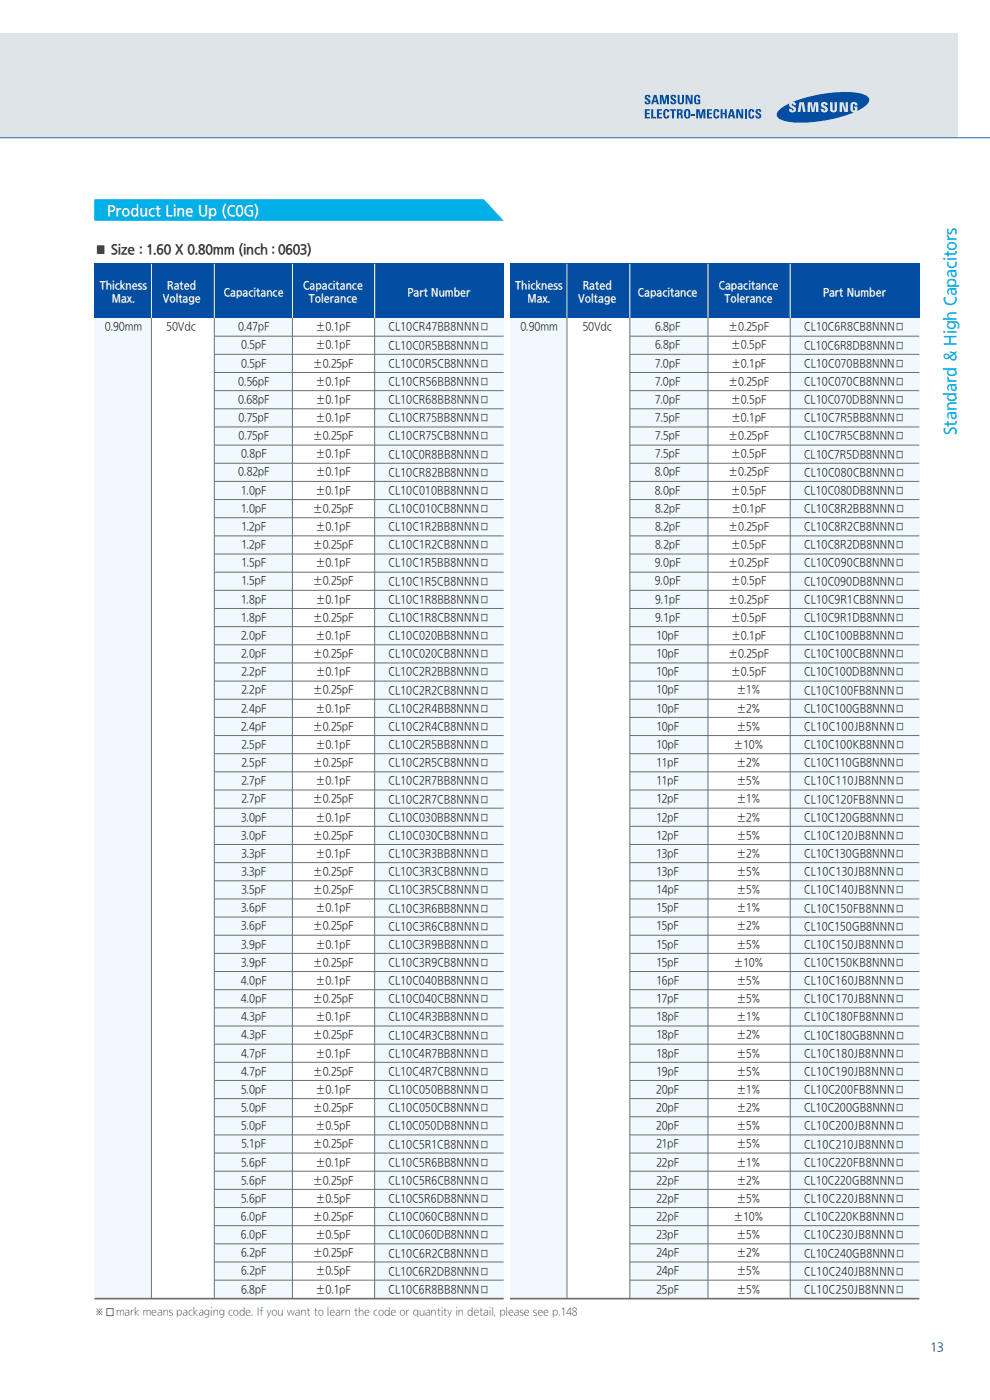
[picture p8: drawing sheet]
<svg xmlns="http://www.w3.org/2000/svg" width="210mm" height="297mm" viewBox="0 0 210 297" stroke-linecap="round" stroke-linejoin="round" font-family="sans-serif">
<defs><g id="words">
<text font-size="3.9" fill="#00a5e3" x="203.1" y="92.2" transform="rotate(-90 203.1 92.2)">Standard &amp; High Capacitors</text>
<text font-size="3.5" fill="#fff" x="22.7" y="46">Product Line Up (C0G)</text>
<text font-size="3.2" fill="#231f20" x="20.1" y="54.2">■ Size : 1.60 X 0.80mm (inch : 0603)</text>
<text font-size="2.8" fill="#231f20" x="22.1" y="279.5">□</text>
<text font-size="2.8" fill="#00377b" x="197.4" y="286.7">13</text>
<g font-size="2.6" fill="#fff">
<text x="21.1" y="61.5">Thickness</text>
<text x="23.7" y="64.3">Max.</text>
<text x="34.5" y="64.3">Voltage</text>
<text x="35.5" y="61.5">Rated</text>
<text x="47.5" y="63">Capacitance</text>
<text x="64.3" y="61.5">Capacitance</text>
<text x="65.5" y="64.3">Tolerance</text>
<text x="86.4" y="63">Part Number</text>
<text x="109.3" y="61.5">Thickness</text>
<text x="111.9" y="64.3">Max.</text>
<text x="122.7" y="64.3">Voltage</text>
<text x="123.6" y="61.5">Rated</text>
<text x="135.3" y="63">Capacitance</text>
<text x="152.5" y="61.5">Capacitance</text>
<text x="153.7" y="64.3">Tolerance</text>
<text x="174.6" y="63">Part Number</text>
</g>
<g font-size="2.6" fill="#231f20">
<text x="22.2" y="70.3">0.90mm</text>
<text x="35.3" y="70.3">50Vdc</text>
<text x="50.5" y="70.3">0.47pF</text>
<text x="66.9" y="70.3">±0.1pF</text>
<text x="82.4" y="70.3">CL10CR47BB8NNN□</text>
<text x="110.4" y="70.3">0.90mm</text>
<text x="123.6" y="70.3">50Vdc</text>
<text x="138.9" y="70.3">6.8pF</text>
<text x="154.5" y="70.3">±0.25pF</text>
<text x="170.6" y="70.3">CL10C6R8CB8NNN□</text>
<text x="51.2" y="74.1">0.5pF</text>
<text x="51.2" y="78">0.5pF</text>
<text x="66.4" y="78">±0.25pF</text>
<text x="66.9" y="74.1">±0.1pF</text>
<text x="82.4" y="74.2">CL10C0R5BB8NNN□</text>
<text x="138.9" y="74.1">6.8pF</text>
<text x="139" y="78">7.0pF</text>
<text x="155.1" y="74.1">±0.5pF</text>
<text x="155.1" y="78">±0.1pF</text>
<text x="170.6" y="74.2">CL10C6R8DB8NNN□</text>
<text x="50.5" y="81.8">0.56pF</text>
<text x="66.9" y="81.8">±0.1pF</text>
<text x="82.4" y="78">CL10C0R5CB8NNN□</text>
<text x="82.4" y="81.9">CL10CR56BB8NNN□</text>
<text x="139" y="81.8">7.0pF</text>
<text x="154.5" y="81.8">±0.25pF</text>
<text x="170.6" y="78">CL10C070BB8NNN□</text>
<text x="170.6" y="81.9">CL10C070CB8NNN□</text>
<text x="50.5" y="85.7">0.68pF</text>
<text x="50.6" y="89.5">0.75pF</text>
<text x="66.9" y="85.7">±0.1pF</text>
<text x="66.9" y="89.5">±0.1pF</text>
<text x="82.4" y="85.7">CL10CR68BB8NNN□</text>
<text x="82.4" y="89.6">CL10CR75BB8NNN□</text>
<text x="139" y="85.7">7.0pF</text>
<text x="139" y="89.5">7.5pF</text>
<text x="155.1" y="85.7">±0.5pF</text>
<text x="155.1" y="89.5">±0.1pF</text>
<text x="170.6" y="85.7">CL10C070DB8NNN□</text>
<text x="170.6" y="89.6">CL10C7R5BB8NNN□</text>
<text x="50.6" y="93.4">0.75pF</text>
<text x="66.4" y="93.4">±0.25pF</text>
<text x="82.4" y="93.4">CL10CR75CB8NNN□</text>
<text x="139" y="93.4">7.5pF</text>
<text x="154.5" y="93.4">±0.25pF</text>
<text x="170.6" y="93.4">CL10C7R5CB8NNN□</text>
<text x="50.5" y="101.1">0.82pF</text>
<text x="51.1" y="97.2">0.8pF</text>
<text x="66.9" y="97.2">±0.1pF</text>
<text x="66.9" y="101.1">±0.1pF</text>
<text x="82.4" y="97.3">CL10C0R8BB8NNN□</text>
<text x="82.4" y="101.1">CL10CR82BB8NNN□</text>
<text x="138.9" y="101.1">8.0pF</text>
<text x="139" y="97.2">7.5pF</text>
<text x="154.5" y="101.1">±0.25pF</text>
<text x="155.1" y="97.2">±0.5pF</text>
<text x="170.6" y="97.3">CL10C7R5DB8NNN□</text>
<text x="170.6" y="101.1">CL10C080CB8NNN□</text>
<text x="51.2" y="104.9">1.0pF</text>
<text x="66.9" y="104.9">±0.1pF</text>
<text x="82.4" y="105">CL10C010BB8NNN□</text>
<text x="138.9" y="104.9">8.0pF</text>
<text x="155.1" y="104.9">±0.5pF</text>
<text x="170.6" y="105">CL10C080DB8NNN□</text>
<text x="51.2" y="108.8">1.0pF</text>
<text x="51.2" y="112.6">1.2pF</text>
<text x="66.4" y="108.8">±0.25pF</text>
<text x="66.9" y="112.6">±0.1pF</text>
<text x="82.4" y="108.8">CL10C010CB8NNN□</text>
<text x="82.4" y="112.7">CL10C1R2BB8NNN□</text>
<text x="139" y="108.8">8.2pF</text>
<text x="139" y="112.6">8.2pF</text>
<text x="154.5" y="112.6">±0.25pF</text>
<text x="155.1" y="108.8">±0.1pF</text>
<text x="170.6" y="108.8">CL10C8R2BB8NNN□</text>
<text x="170.6" y="112.7">CL10C8R2CB8NNN□</text>
<text x="51.2" y="116.5">1.2pF</text>
<text x="66.4" y="116.5">±0.25pF</text>
<text x="82.4" y="116.5">CL10C1R2CB8NNN□</text>
<text x="139" y="116.5">8.2pF</text>
<text x="155.1" y="116.5">±0.5pF</text>
<text x="170.6" y="116.5">CL10C8R2DB8NNN□</text>
<text x="51.2" y="120.3">1.5pF</text>
<text x="51.2" y="124.2">1.5pF</text>
<text x="66.4" y="124.2">±0.25pF</text>
<text x="66.9" y="120.3">±0.1pF</text>
<text x="82.4" y="120.4">CL10C1R5BB8NNN□</text>
<text x="82.4" y="124.2">CL10C1R5CB8NNN□</text>
<text x="138.9" y="120.3">9.0pF</text>
<text x="138.9" y="124.2">9.0pF</text>
<text x="154.5" y="120.3">±0.25pF</text>
<text x="155.1" y="124.2">±0.5pF</text>
<text x="170.6" y="120.4">CL10C090CB8NNN□</text>
<text x="170.6" y="124.2">CL10C090DB8NNN□</text>
<text x="51.2" y="128">1.8pF</text>
<text x="51.2" y="131.9">1.8pF</text>
<text x="66.4" y="131.9">±0.25pF</text>
<text x="66.9" y="128">±0.1pF</text>
<text x="82.4" y="128.1">CL10C1R8BB8NNN□</text>
<text x="82.4" y="131.9">CL10C1R8CB8NNN□</text>
<text x="139" y="128">9.1pF</text>
<text x="139" y="131.9">9.1pF</text>
<text x="154.5" y="128">±0.25pF</text>
<text x="155.1" y="131.9">±0.5pF</text>
<text x="170.6" y="128.1">CL10C9R1CB8NNN□</text>
<text x="170.6" y="131.9">CL10C9R1DB8NNN□</text>
<text x="51.2" y="135.8">2.0pF</text>
<text x="66.9" y="135.8">±0.1pF</text>
<text x="82.4" y="135.8">CL10C020BB8NNN□</text>
<text x="139.2" y="135.8">10pF</text>
<text x="155.1" y="135.8">±0.1pF</text>
<text x="170.6" y="135.8">CL10C100BB8NNN□</text>
<text x="51.2" y="139.6">2.0pF</text>
<text x="51.2" y="143.5">2.2pF</text>
<text x="66.4" y="139.6">±0.25pF</text>
<text x="66.9" y="143.5">±0.1pF</text>
<text x="82.4" y="139.7">CL10C020CB8NNN□</text>
<text x="82.4" y="143.5">CL10C2R2BB8NNN□</text>
<text x="139.2" y="139.6">10pF</text>
<text x="139.2" y="143.5">10pF</text>
<text x="154.5" y="139.6">±0.25pF</text>
<text x="155.1" y="143.5">±0.5pF</text>
<text x="170.6" y="139.7">CL10C100CB8NNN□</text>
<text x="170.6" y="143.5">CL10C100DB8NNN□</text>
<text x="51.2" y="147.3">2.2pF</text>
<text x="66.4" y="147.3">±0.25pF</text>
<text x="82.4" y="147.4">CL10C2R2CB8NNN□</text>
<text x="139.2" y="147.3">10pF</text>
<text x="156.2" y="147.3">±1%</text>
<text x="170.6" y="147.4">CL10C100FB8NNN□</text>
<text x="51.2" y="151.2">2.4pF</text>
<text x="51.2" y="155">2.4pF</text>
<text x="66.4" y="155">±0.25pF</text>
<text x="66.9" y="151.2">±0.1pF</text>
<text x="82.4" y="151.2">CL10C2R4BB8NNN□</text>
<text x="82.4" y="155.1">CL10C2R4CB8NNN□</text>
<text x="139.2" y="151.2">10pF</text>
<text x="139.2" y="155">10pF</text>
<text x="156.2" y="151.2">±2%</text>
<text x="156.2" y="155">±5%</text>
<text x="170.6" y="151.2">CL10C100GB8NNN□</text>
<text x="170.6" y="155.1">CL10C100JB8NNN□</text>
<text x="51.2" y="158.9">2.5pF</text>
<text x="66.9" y="158.9">±0.1pF</text>
<text x="82.4" y="158.9">CL10C2R5BB8NNN□</text>
<text x="139.2" y="158.9">10pF</text>
<text x="155.6" y="158.9">±10%</text>
<text x="170.6" y="158.9">CL10C100KB8NNN□</text>
<text x="51.2" y="162.7">2.5pF</text>
<text x="51.2" y="166.6">2.7pF</text>
<text x="66.4" y="162.7">±0.25pF</text>
<text x="66.9" y="166.6">±0.1pF</text>
<text x="82.4" y="162.8">CL10C2R5CB8NNN□</text>
<text x="82.4" y="166.6">CL10C2R7BB8NNN□</text>
<text x="139.3" y="162.7">11pF</text>
<text x="139.3" y="166.6">11pF</text>
<text x="156.2" y="162.7">±2%</text>
<text x="156.2" y="166.6">±5%</text>
<text x="170.6" y="162.8">CL10C110GB8NNN□</text>
<text x="170.6" y="166.6">CL10C110JB8NNN□</text>
<text x="51.2" y="170.4">2.7pF</text>
<text x="66.4" y="170.4">±0.25pF</text>
<text x="82.4" y="170.5">CL10C2R7CB8NNN□</text>
<text x="139.3" y="170.4">12pF</text>
<text x="156.2" y="170.4">±1%</text>
<text x="170.6" y="170.5">CL10C120FB8NNN□</text>
<text x="51.2" y="174.3">3.0pF</text>
<text x="51.2" y="178.1">3.0pF</text>
<text x="66.4" y="178.1">±0.25pF</text>
<text x="66.9" y="174.3">±0.1pF</text>
<text x="82.4" y="174.3">CL10C030BB8NNN□</text>
<text x="82.4" y="178.2">CL10C030CB8NNN□</text>
<text x="139.3" y="174.3">12pF</text>
<text x="139.3" y="178.1">12pF</text>
<text x="156.2" y="174.3">±2%</text>
<text x="156.2" y="178.1">±5%</text>
<text x="170.6" y="174.3">CL10C120GB8NNN□</text>
<text x="170.6" y="178.2">CL10C120JB8NNN□</text>
<text x="51.2" y="182">3.3pF</text>
<text x="51.2" y="185.8">3.3pF</text>
<text x="66.4" y="185.8">±0.25pF</text>
<text x="66.9" y="182">±0.1pF</text>
<text x="82.4" y="182">CL10C3R3BB8NNN□</text>
<text x="82.4" y="185.9">CL10C3R3CB8NNN□</text>
<text x="139.3" y="182">13pF</text>
<text x="139.3" y="185.8">13pF</text>
<text x="156.2" y="182">±2%</text>
<text x="156.2" y="185.8">±5%</text>
<text x="170.6" y="182">CL10C130GB8NNN□</text>
<text x="170.6" y="185.9">CL10C130JB8NNN□</text>
<text x="51.2" y="189.7">3.5pF</text>
<text x="66.4" y="189.7">±0.25pF</text>
<text x="82.4" y="189.7">CL10C3R5CB8NNN□</text>
<text x="139.2" y="189.7">14pF</text>
<text x="156.2" y="189.7">±5%</text>
<text x="170.6" y="189.7">CL10C140JB8NNN□</text>
<text x="51.2" y="193.5">3.6pF</text>
<text x="51.2" y="197.4">3.6pF</text>
<text x="66.4" y="197.4">±0.25pF</text>
<text x="66.9" y="193.5">±0.1pF</text>
<text x="82.4" y="193.6">CL10C3R6BB8NNN□</text>
<text x="82.4" y="197.4">CL10C3R6CB8NNN□</text>
<text x="139.3" y="193.5">15pF</text>
<text x="139.3" y="197.4">15pF</text>
<text x="156.2" y="197.4">±2%</text>
<text x="156.2" y="193.5">±1%</text>
<text x="170.6" y="193.6">CL10C150FB8NNN□</text>
<text x="170.6" y="197.4">CL10C150GB8NNN□</text>
<text x="51.2" y="201.2">3.9pF</text>
<text x="66.9" y="201.2">±0.1pF</text>
<text x="82.4" y="201.3">CL10C3R9BB8NNN□</text>
<text x="139.3" y="201.2">15pF</text>
<text x="156.2" y="201.2">±5%</text>
<text x="170.6" y="201.3">CL10C150JB8NNN□</text>
<text x="51.1" y="208.9">4.0pF</text>
<text x="51.2" y="205.1">3.9pF</text>
<text x="66.4" y="205.1">±0.25pF</text>
<text x="66.9" y="208.9">±0.1pF</text>
<text x="82.4" y="205.1">CL10C3R9CB8NNN□</text>
<text x="82.4" y="209">CL10C040BB8NNN□</text>
<text x="139.2" y="208.9">16pF</text>
<text x="139.3" y="205.1">15pF</text>
<text x="155.6" y="205.1">±10%</text>
<text x="156.2" y="208.9">±5%</text>
<text x="170.6" y="205.1">CL10C150KB8NNN□</text>
<text x="170.6" y="209">CL10C160JB8NNN□</text>
<text x="51.1" y="212.8">4.0pF</text>
<text x="66.4" y="212.8">±0.25pF</text>
<text x="82.4" y="212.8">CL10C040CB8NNN□</text>
<text x="139.3" y="212.8">17pF</text>
<text x="156.2" y="212.8">±5%</text>
<text x="170.6" y="212.8">CL10C170JB8NNN□</text>
<text x="51.2" y="216.7">4.3pF</text>
<text x="51.2" y="220.5">4.3pF</text>
<text x="66.4" y="220.5">±0.25pF</text>
<text x="66.9" y="216.7">±0.1pF</text>
<text x="82.4" y="216.7">CL10C4R3BB8NNN□</text>
<text x="82.4" y="220.6">CL10C4R3CB8NNN□</text>
<text x="139.2" y="216.7">18pF</text>
<text x="139.2" y="220.5">18pF</text>
<text x="156.2" y="220.5">±2%</text>
<text x="156.2" y="216.7">±1%</text>
<text x="170.6" y="216.7">CL10C180FB8NNN□</text>
<text x="170.6" y="220.6">CL10C180GB8NNN□</text>
<text x="51.2" y="224.4">4.7pF</text>
<text x="66.9" y="224.4">±0.1pF</text>
<text x="82.4" y="224.4">CL10C4R7BB8NNN□</text>
<text x="139.2" y="224.4">18pF</text>
<text x="156.2" y="224.4">±5%</text>
<text x="170.6" y="224.4">CL10C180JB8NNN□</text>
<text x="51.1" y="232.1">5.0pF</text>
<text x="51.2" y="228.2">4.7pF</text>
<text x="66.4" y="228.2">±0.25pF</text>
<text x="66.9" y="232.1">±0.1pF</text>
<text x="82.4" y="228.3">CL10C4R7CB8NNN□</text>
<text x="82.4" y="232.1">CL10C050BB8NNN□</text>
<text x="139.2" y="232.1">20pF</text>
<text x="139.2" y="228.2">19pF</text>
<text x="156.2" y="228.2">±5%</text>
<text x="156.2" y="232.1">±1%</text>
<text x="170.6" y="228.3">CL10C190JB8NNN□</text>
<text x="170.6" y="232.1">CL10C200FB8NNN□</text>
<text x="51.1" y="235.9">5.0pF</text>
<text x="51.1" y="239.8">5.0pF</text>
<text x="66.4" y="235.9">±0.25pF</text>
<text x="66.9" y="239.8">±0.5pF</text>
<text x="82.4" y="236">CL10C050CB8NNN□</text>
<text x="82.4" y="239.8">CL10C050DB8NNN□</text>
<text x="139.2" y="235.9">20pF</text>
<text x="139.2" y="239.8">20pF</text>
<text x="156.2" y="235.9">±2%</text>
<text x="156.2" y="239.8">±5%</text>
<text x="170.6" y="236">CL10C200GB8NNN□</text>
<text x="170.6" y="239.8">CL10C200JB8NNN□</text>
<text x="51.2" y="243.6">5.1pF</text>
<text x="66.4" y="243.6">±0.25pF</text>
<text x="82.4" y="243.7">CL10C5R1CB8NNN□</text>
<text x="139.3" y="243.6">21pF</text>
<text x="156.2" y="243.6">±5%</text>
<text x="170.6" y="243.7">CL10C210JB8NNN□</text>
<text x="51.2" y="247.5">5.6pF</text>
<text x="51.2" y="251.3">5.6pF</text>
<text x="66.4" y="251.3">±0.25pF</text>
<text x="66.9" y="247.5">±0.1pF</text>
<text x="82.4" y="247.5">CL10C5R6BB8NNN□</text>
<text x="82.4" y="251.4">CL10C5R6CB8NNN□</text>
<text x="139.3" y="247.5">22pF</text>
<text x="139.3" y="251.3">22pF</text>
<text x="156.2" y="251.3">±2%</text>
<text x="156.2" y="247.5">±1%</text>
<text x="170.6" y="247.5">CL10C220FB8NNN□</text>
<text x="170.6" y="251.4">CL10C220GB8NNN□</text>
<text x="51.2" y="255.2">5.6pF</text>
<text x="66.9" y="255.2">±0.5pF</text>
<text x="82.4" y="255.2">CL10C5R6DB8NNN□</text>
<text x="139.3" y="255.2">22pF</text>
<text x="156.2" y="255.2">±5%</text>
<text x="170.6" y="255.2">CL10C220JB8NNN□</text>
<text x="51.1" y="259">6.0pF</text>
<text x="51.1" y="262.9">6.0pF</text>
<text x="66.4" y="259">±0.25pF</text>
<text x="66.9" y="262.9">±0.5pF</text>
<text x="82.4" y="259.1">CL10C060CB8NNN□</text>
<text x="82.4" y="262.9">CL10C060DB8NNN□</text>
<text x="139.3" y="259">22pF</text>
<text x="139.3" y="262.9">23pF</text>
<text x="155.6" y="259">±10%</text>
<text x="156.2" y="262.9">±5%</text>
<text x="170.6" y="259.1">CL10C220KB8NNN□</text>
<text x="170.6" y="262.9">CL10C230JB8NNN□</text>
<text x="51.2" y="266.7">6.2pF</text>
<text x="66.4" y="266.7">±0.25pF</text>
<text x="82.4" y="266.8">CL10C6R2CB8NNN□</text>
<text x="139.2" y="266.7">24pF</text>
<text x="156.2" y="266.7">±2%</text>
<text x="170.6" y="266.8">CL10C240GB8NNN□</text>
<text x="51.1" y="274.4">6.8pF</text>
<text x="51.2" y="270.6">6.2pF</text>
<text x="66.9" y="270.6">±0.5pF</text>
<text x="66.9" y="274.4">±0.1pF</text>
<text x="82.4" y="270.6">CL10C6R2DB8NNN□</text>
<text x="82.4" y="274.5">CL10C6R8BB8NNN□</text>
<text x="139.2" y="270.6">24pF</text>
<text x="139.3" y="274.4">25pF</text>
<text x="156.2" y="270.6">±5%</text>
<text x="156.2" y="274.4">±5%</text>
<text x="170.6" y="270.6">CL10C240JB8NNN□</text>
<text x="170.6" y="274.5">CL10C250JB8NNN□</text>
</g>
<g font-size="2.5" fill="#231f20">
<text x="20" y="279.3">※</text>
<text x="24.6" y="279.3">mark means packaging code. If you want to learn the code or quantity in detail, please see p.148</text>
</g>
</g></defs>
<path d="M0 7h203.1v22.2h-203.1z" fill="#dfe4e8"/>
<g fill="#034ea2">
<path d="M136.9 20.3l.2-.2a.59 .59 0 0 1 .9 .6h-.4l-.1-.3-.3 .1 .1 .3 .2 .1a.64 .64 0 0 1 .5 .7 .64 .64 0 0 1-.7 .6 .64 .64 0 0 1-.6-.7h.4l.1 .3h.3a.73 .73 0 0 0-.6-.8l-.1-.3z"/>
<path d="M140 20.1h.6l.3 1.4 .4-1.4h.6v2h-.4v-1.5l-.4 1.5h-.4l-.3-1.5v1.5h-.4z"/>
<path d="M142.3 20.3l.2-.2a.59 .59 0 0 1 .9 .6h-.4v-.3l-.3 .1v.3l.2 .1a.64 .64 0 0 1 .6 .7 .64 .64 0 0 1-.8 .6 .64 .64 0 0 1-.5-.7h.4l.1 .3h.3a.73 .73 0 0 0-.7-.8l-.1-.3z"/>
<path d="M143.7 20.1h.5v1.4l.2 .3 .2-.1 .1-1.6h.4v1.4a.67 .67 0 0 1-.7 .6 .67 .67 0 0 1-.7-.6z"/>
<path d="M145.4 20.1h.6l.5 1.4v-1.4h.4v2h-.6l-.5-1.4v1.4h-.4z"/>
<path d="M147.5 20.2l.4-.1a.56 .56 0 0 1 .6 .6h-.4l-.2-.3a1.11 1.11 0 0 0-.2 1.4h.4v-.4h-.2v-.3h.6v1h-.9a1.52 1.52 0 0 1-.1-1.9z"/>
<path d="M136.8 23.2h1.1v.3h-.7v.4h.6v.3h-.6v.6h.7v.3h-1.1z"/>
<path d="M138.1 23.2h.5v1.6h.6v.3h-1.1z"/>
<path d="M139.4 23.2h1v.3h-.6v.4h.6v.3h-.6v.6h.7v.3h-1.1z"/>
<path d="M141 23.2l.4-.1a.53 .53 0 0 1 .6 .7h-.5l-.1-.4a1.13 1.13 0 0 0 0 1.5l.2-.4h.4l-.2 .5a.73 .73 0 0 1-.9 0 .73 .73 0 0 1-.2-.9l.1-.7z"/>
<path d="M142.1 23.2h1.3v.3h-.5v1.6h-.4v-1.6h-.4z"/>
<path d="M146.7 24.2h.7v.3h-.7z"/>
<path d="M147.7 23.2h.6l.4 1.3 .3-1.3h.6v1.9h-.4v-1.5l-.4 1.5h-.4l-.3-1.5v1.5h-.4z"/>
<path d="M150 23.2h1v.3h-.6v.4h.6v.3h-.6v.6h.7v.3h-1.1z"/>
<path d="M151.6 23.2l.4-.1a.53 .53 0 0 1 .6 .7h-.4l-.2-.4a1.13 1.13 0 0 0 0 1.5l.2-.4h.4l-.2 .5a.73 .73 0 0 1-.9 0 .73 .73 0 0 1-.2-.9l.1-.7z"/>
<path d="M152.9 23.2h.4v.7h.4v-.7h.5v1.9h-.5v-.9h-.4v.9h-.4z"/>
<path d="M156.2 23.2h.5l.6 1.3v-1.3h.4v1.9h-.6l-.5-1.4v1.4h-.4z"/>
<path d="M158 23.2h.4v1.9h-.4z"/>
<path d="M159 23.2l.4-.1a.53 .53 0 0 1 .6 .7h-.4l-.2-.4a1.13 1.13 0 0 0 0 1.5l.2-.4h.4l-.1 .5a.73 .73 0 0 1-.9 0 .73 .73 0 0 1-.3-.9l.1-.7z"/>
<path d="M160.4 23.3l.2-.1a.59 .59 0 0 1 .9 .5h-.4l-.1-.2h-.3l.1 .3 .2 .1a.64 .64 0 0 1 .5 .8 .64 .64 0 0 1-.7 .5 .64 .64 0 0 1-.6-.7h.4l.1 .3h.3a.73 .73 0 0 0-.6-.8l-.2-.3z"/>
<path d="M-.1 20.3v8.8h210.1v.2h-210.1z"/>
<path d="M138.7 20.1h.5l.6 2h-.5l-.1-.4h-.5l-.1 .4h-.5zM138.9 20.5l-.2 .9h.4z"/>
<path d="M143.6 23.2h.8a.51 .51 0 0 1 .4 .4 .51 .51 0 0 1-.4 .6l.3 .1 .2 .8h-.5v-.2a.43 .43 0 0 0-.4-.6v.8h-.4zM144 23.5v.5h.3v-.5z"/>
<path d="M145.4 23.2l.4-.1a.74 .74 0 0 1 .7 1 .74 .74 0 0 1-.7 1.1 .74 .74 0 0 1-.7-1.1l.1-.7zM145.6 23.5l-.1 .2a.94 .94 0 0 0 .3 1.2 1.13 1.13 0 0 0 0-1.5z"/>
<path d="M154.9 23.2h.5l.6 1.9h-.4l-.2-.4h-.5l-.1 .4h-.4zM155.1 23.5l-.1 .9h.4z"/>
<path d="M165.2 23.4a1.16 1.16 0 0 0-.4 1.3 1.16 1.16 0 0 0 1.1 .8 23.6 23.6 0 0 0 11.7-.5l3.6-1.2a.65 .65 0 0 1-.8-.6v-.9a.74 .74 0 0 1 .8-.7 .74 .74 0 0 1 .7 .8h-.6v-.3h-.3v1.3l.3-.1v-.4h-.2v-.3h.8l-.1 1 1.3-.8a2.3 2.3 0 0 0 1.3-1.7 2.14 2.14 0 0 0-1.9-1.3 29.3 29.3 0 0 0-14.3 1.8l.5 .2 .1 .5h-.5l-.2-.3-.2 .2 .2 .2a.78 .78 0 0 1 .7 .5 .78 .78 0 0 1-.2 .8l-.2 .1a.71 .71 0 0 1-.8 0 .71 .71 0 0 1-.2-.7h.5l.1 .3 .1 .1 .2-.2-.2-.3a.78 .78 0 0 1-.7-1.1l-1.3 .8zM169.6 21.7h.9l.4 2.1h-.6l-.2-1.9-.3 1.9h-.6zM171.3 21.7h.9l.2 1.5 .3-1.5h.9v2.1h-.5v-1.8l-.4 1.8h-.5l-.3-1.8-.1 1.8h-.5zM174.2 21.9a.75 .75 0 0 1 .8-.3 .75 .75 0 0 1 .6 .7h-.6l-.2-.3-.1 .2 .1 .2a.76 .76 0 0 1 .8 .5 .76 .76 0 0 1-.3 .9h-.4a.64 .64 0 0 1-.8-.7h.6v.3l.2 .1 .2-.2-.2-.3a.76 .76 0 0 1-.7-1.1zM176.1 21.7h.5v1.6l.2 .2 .2-.2v-1.6h.5v1.5a.74 .74 0 0 1-.7 .6 .74 .74 0 0 1-.7-.6zM178.1 21.7h.8l.5 1.6-.1-1.6h.6v2.1h-.8l-.5-1.7v1.7h-.5z"/>
</g>
<path d="M20 42.3h82.6l4.2 4.5h-86.8z" fill="#00b0e6"/>
<g fill="#eff9fe">
<path d="M20 67.4h12.1v208.1h-12.1z"/>
<path d="M45.5 67.4h16.5v208.1h-16.5z"/>
<path d="M79.5 67.4h27.3v208.1h-27.3z"/>
</g>
<path d="M20 56h86.8v11.4h-86.8z" fill="#034ea2"/>
<g fill="none" stroke="#6d6e71" stroke-width=".21">
<path d="M32.1 67.4v208.1M45.5 71.3h61.3M45.5 75.2h61.3M45.5 79h61.3M45.5 67.4v208.1M62 67.4v208.1M79.5 67.4v208.1M45.5 82.9h61.3M45.5 86.7h61.3M45.5 90.6h61.3M45.5 94.4h61.3M45.5 98.3h61.3"/>
<path d="M45.5 102.1h61.3M45.5 106h61.3M45.5 109.8h61.3M45.5 113.7h61.3M45.5 117.5h61.3M45.5 121.4h61.3M45.5 125.2h61.3M45.5 129.1h61.3M45.5 132.9h61.3M45.5 136.8h61.3M45.5 140.6h61.3M45.5 144.5h61.3"/>
<path d="M45.5 148.3h61.3M45.5 152.2h61.3M45.5 156h61.3M45.5 159.9h61.3M45.5 163.7h61.3M45.5 167.6h61.3M45.5 171.4h61.3M45.5 175.3h61.3M45.5 179.1h61.3M45.5 183h61.3M45.5 186.9h61.3M45.5 190.7h61.3"/>
<path d="M45.5 194.6h61.3M45.5 198.4h61.3M45.5 202.3h61.3M45.5 206.1h61.3M45.5 210h61.3M45.5 213.8h61.3M45.5 217.7h61.3M45.5 221.5h61.3M45.5 225.4h61.3M45.5 229.2h61.3M45.5 233.1h61.3M45.5 236.9h61.3"/>
<path d="M45.5 240.8h61.3M45.5 244.6h61.3M45.5 248.5h61.3M45.5 252.3h61.3M45.5 256.2h61.3M45.5 260h61.3M45.5 263.9h61.3M45.5 267.7h61.3M45.5 271.6h61.3"/>
</g>
<path d="M20 275.5h86.8" fill="none" stroke="#6d6e71" stroke-width=".35"/>
<path d="M32.1 56v11.4M45.5 56v11.4M62 56v11.4M79.5 56v11.4" fill="none" stroke="#fff" stroke-width=".21"/>
<g fill="#eff9fe">
<path d="M108.2 67.4h12.1v208.1h-12.1z"/>
<path d="M133.6 67.4h16.6v208.1h-16.6z"/>
<path d="M167.6 67.4h27.4v208.1h-27.4z"/>
</g>
<path d="M108.2 56h86.8v11.4h-86.8z" fill="#034ea2"/>
<g fill="none" stroke="#6d6e71" stroke-width=".21">
<path d="M120.3 67.4v208.1M133.6 71.3h61.4M133.6 75.2h61.4M133.6 79h61.4M133.6 67.4v208.1M150.2 67.4v208.1M167.6 67.4v208.1M133.6 82.9h61.4M133.6 86.7h61.4M133.6 90.6h61.4M133.6 94.4h61.4M133.6 98.3h61.4"/>
<path d="M133.6 102.1h61.4M133.6 106h61.4M133.6 109.8h61.4M133.6 113.7h61.4M133.6 117.5h61.4M133.6 121.4h61.4M133.6 125.2h61.4M133.6 129.1h61.4M133.6 132.9h61.4M133.6 136.8h61.4M133.6 140.6h61.4M133.6 144.5h61.4"/>
<path d="M133.6 148.3h61.4M133.6 152.2h61.4M133.6 156h61.4M133.6 159.9h61.4M133.6 163.7h61.4M133.6 167.6h61.4M133.6 171.4h61.4M133.6 175.3h61.4M133.6 179.1h61.4M133.6 183h61.4M133.6 186.9h61.4M133.6 190.7h61.4"/>
<path d="M133.6 194.6h61.4M133.6 198.4h61.4M133.6 202.3h61.4M133.6 206.1h61.4M133.6 210h61.4M133.6 213.8h61.4M133.6 217.7h61.4M133.6 221.5h61.4M133.6 225.4h61.4M133.6 229.2h61.4M133.6 233.1h61.4M133.6 236.9h61.4"/>
<path d="M133.6 240.8h61.4M133.6 244.6h61.4M133.6 248.5h61.4M133.6 252.3h61.4M133.6 256.2h61.4M133.6 260h61.4M133.6 263.9h61.4M133.6 267.7h61.4M133.6 271.6h61.4"/>
</g>
<path d="M108.2 275.5h86.8" fill="none" stroke="#6d6e71" stroke-width=".35"/>
<path d="M120.3 56v11.4M133.6 56v11.4M150.2 56v11.4M167.6 56v11.4" fill="none" stroke="#fff" stroke-width=".21"/>
<use href="#words"/>
</svg>
